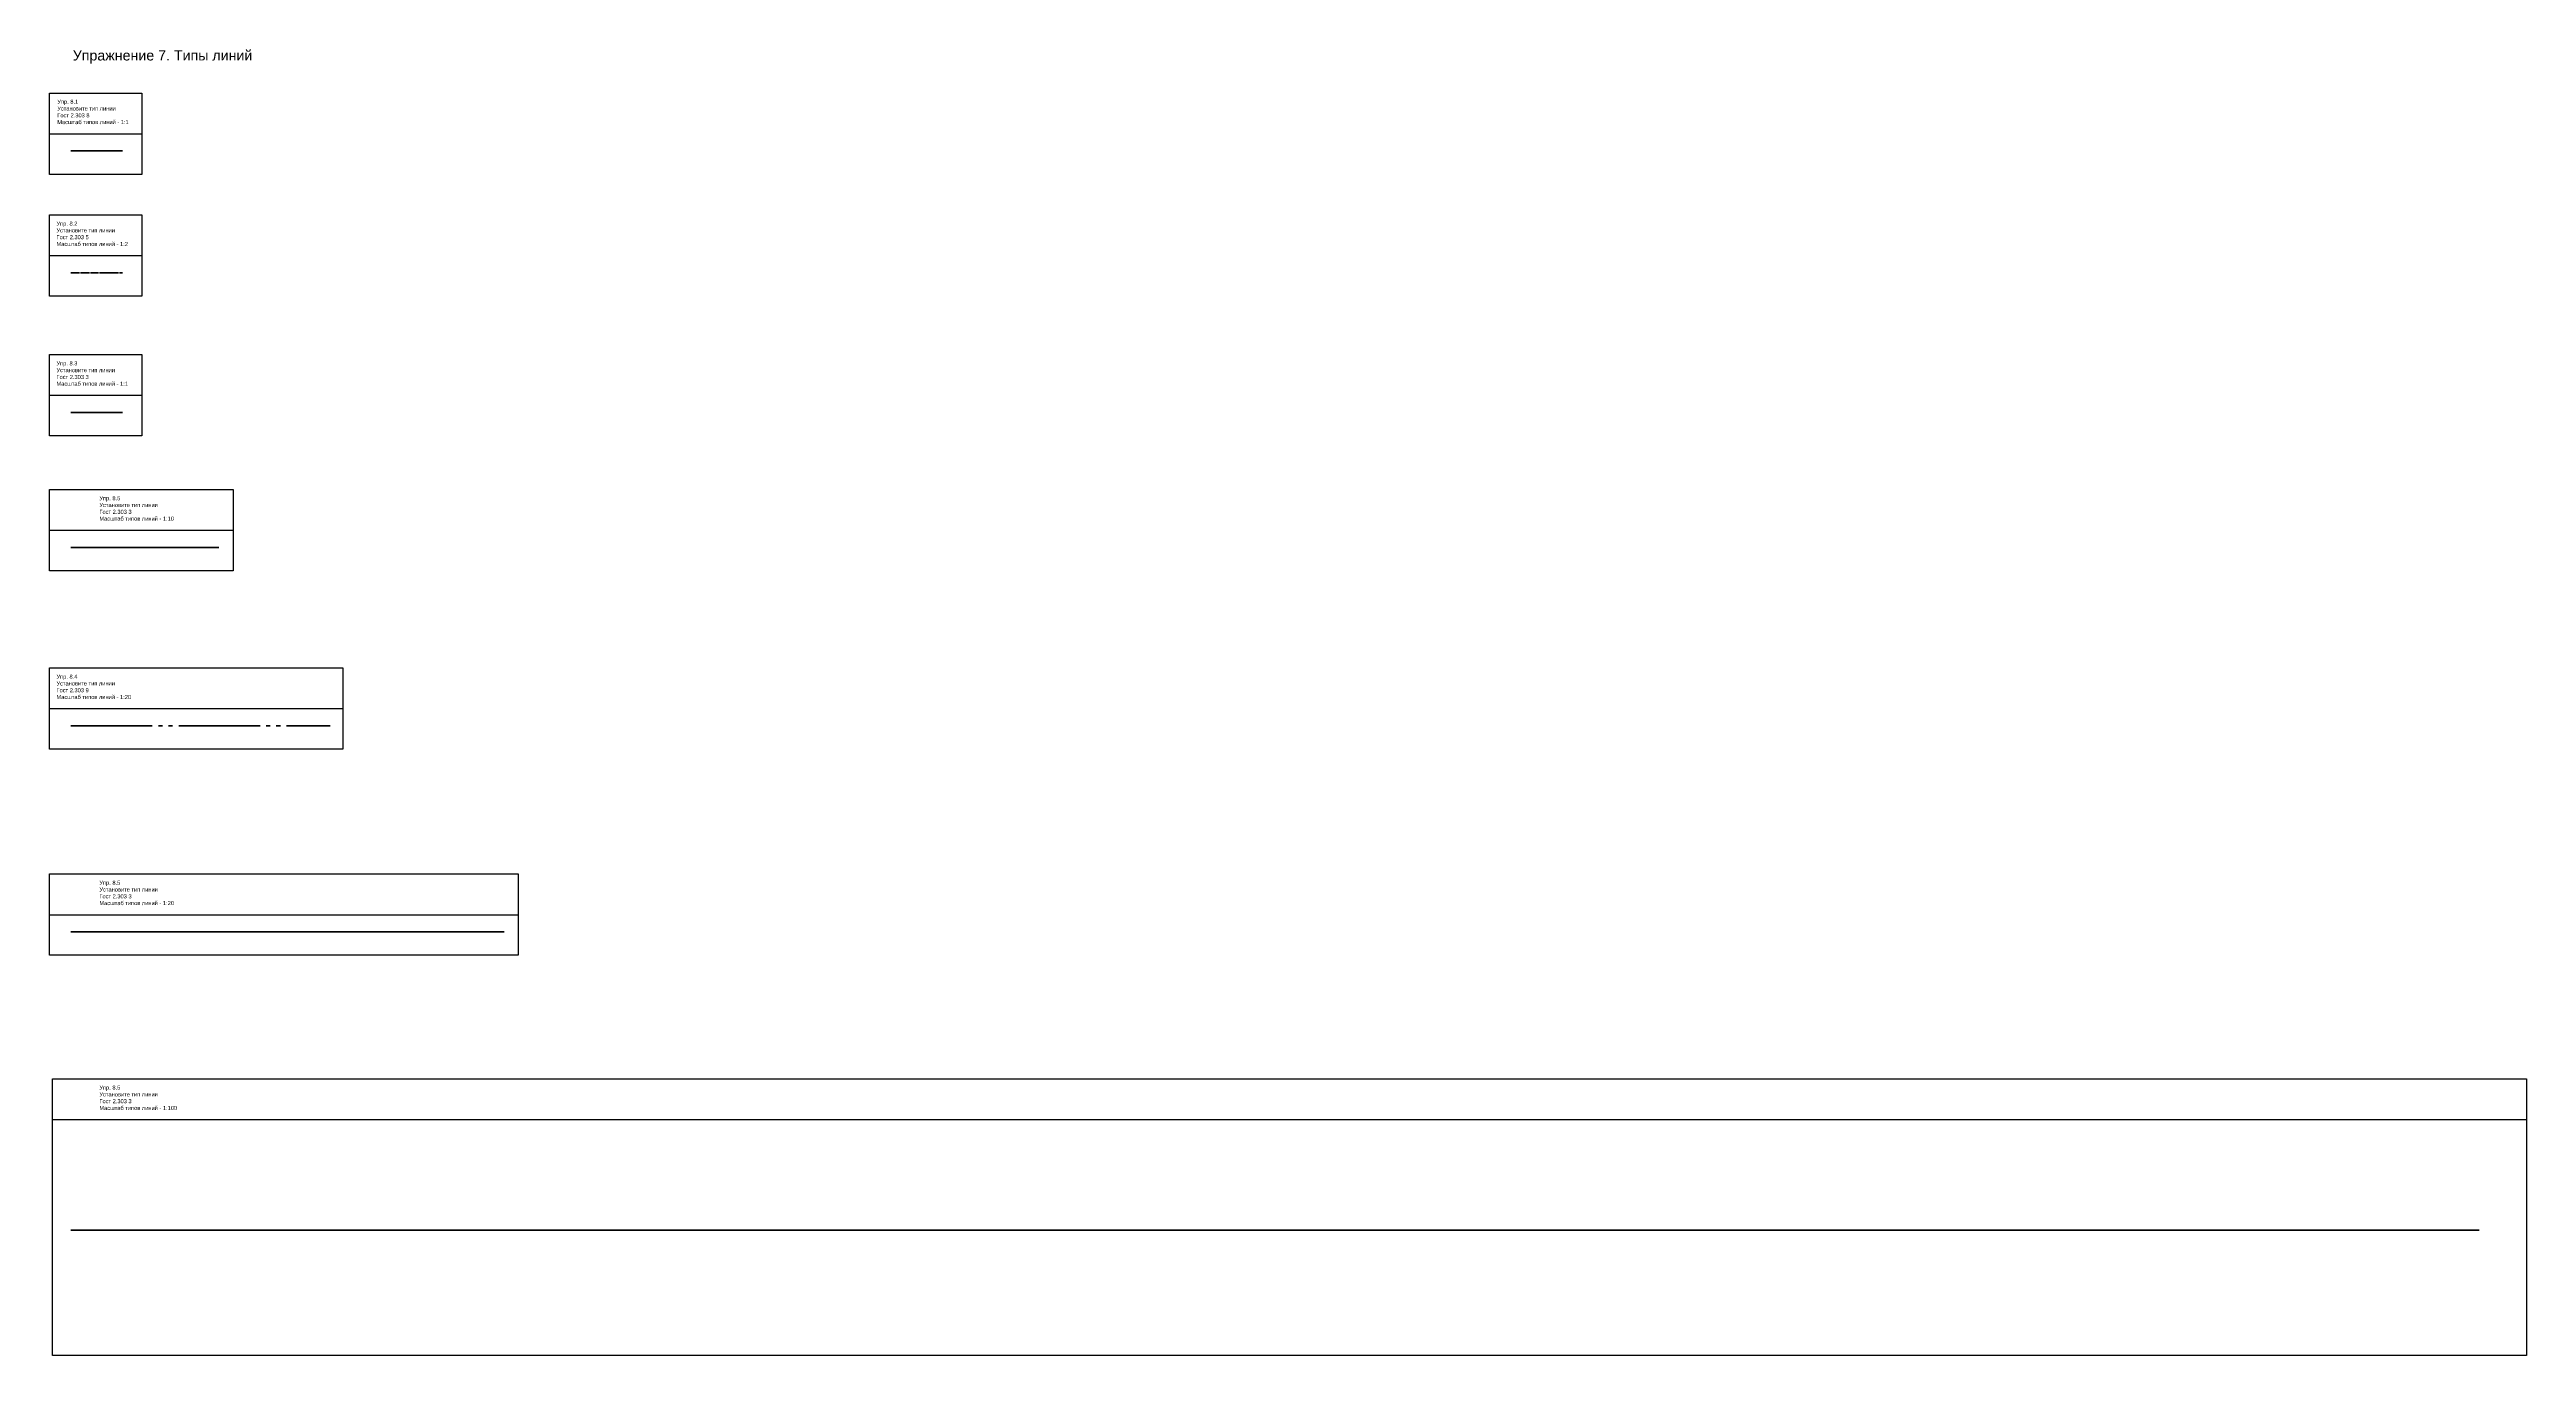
# Model space of a CAD drawing. Header units: millimetres. Extents: x 6241 to 18421, y 36980 to 43400.
import ezdxf

# ---------------------------------------------------------------- set-up
doc = ezdxf.new("R2010")
doc.units = ezdxf.units.MM
doc.linetypes.add('ГОСТ 2.303 5', pattern=[24, 20, -1.5, 1, -1.5])
doc.linetypes.add('ГОСТ 2.303 9', pattern=[26.5, 20, -1.5, 1, -1.5, 1, -1.5])
doc.styles.get("Standard").update_dxf_attribs({"font": ''})
doc.styles.add('ГОСТ 2.304', font='CS_Gost2304.shx')
doc.styles.get('Standard').set_extended_font_data('Arial')
doc.linetypes.add('ГОСТ 2.303 3', pattern='A,0.001,[1,GOST 2.303-68.shx,S=1,R=0,X=0,Y=0],-26', length=26.001)
doc.linetypes.add('ГОСТ 2.303 8', pattern='A,40,[2,GOST 2.303-68.shx,S=1,R=0,X=0,Y=0],-8', length=48)

msp = doc.modelspace()

# ---------------------------------------------------------------- linework, layer by layer
at = {"ltscale": 100}
for p, q in [((6241, 42986), (6695, 42986)), ((6241, 42387), (6695, 42387)), ((6241, 41700), (6695, 41700)), ((6241, 41037), (7143, 41037)), ((6241, 40160), (7683, 40160)), ((6241, 39147), (8546, 39147)), ((6256, 38140), (18421, 38140))]:
    msp.add_line(p, q, dxfattribs=at)
at = {"color": 6, "linetype": 'ГОСТ 2.303 8', "lineweight": 70}
msp.add_line((6346, 42901), (6599, 42901), dxfattribs=at)
at = {"color": 6, "linetype": 'ГОСТ 2.303 5', "lineweight": 70, "ltscale": 2}
msp.add_line((6346, 42302), (6599, 42302), dxfattribs=at)
at = {"color": 6, "linetype": 'ГОСТ 2.303 3', "lineweight": 70}
msp.add_line((6346, 41615), (6599, 41615), dxfattribs=at)
at = {"color": 6, "linetype": 'ГОСТ 2.303 3', "lineweight": 70, "ltscale": 10}
msp.add_line((6346, 40952), (7074, 40952), dxfattribs=at)
at = {"color": 6, "linetype": 'ГОСТ 2.303 9', "lineweight": 70, "ltscale": 20}
msp.add_line((6346, 40075), (7621, 40075), dxfattribs=at)
at = {"color": 6, "linetype": 'ГОСТ 2.303 3', "lineweight": 70, "ltscale": 20}
msp.add_line((6346, 39062), (8477, 39062), dxfattribs=at)
at = {"color": 6, "linetype": 'ГОСТ 2.303 3', "lineweight": 70, "ltscale": 100}
msp.add_line((6346, 37596), (18189, 37596), dxfattribs=at)
at = {"ltscale": 100}
for points in [[(6241, 43185), (6695, 43185), (6695, 42786), (6241, 42786)], [(6241, 42587), (6695, 42587), (6695, 42187), (6241, 42187)], [(6241, 41900), (6695, 41900), (6695, 41501), (6241, 41501)], [(6241, 41237), (7143, 41237), (7143, 40837), (6241, 40837)], [(6241, 40360), (7683, 40360), (7683, 39961), (6241, 39961)], [(6241, 39347), (8546, 39347), (8546, 38948), (6241, 38948)], [(6256, 38340), (18421, 38340), (18421, 36980), (6256, 36980)]]:
    msp.add_lwpolyline(points, close=True, dxfattribs=at)

# ---------------------------------------------------------------- texts
at = {"insert": (6355, 43396), "char_height": 50, "width": 2503.91, "attachment_point": 1, "style": 'ГОСТ 2.304'}
msp.add_mtext('{\\fArial|b0|i0|c0|p34;Упражнение 7. Типы линий}', dxfattribs=at)
at = {"char_height": 20, "width": 415.28, "attachment_point": 1}
for s, insert in [('Упр. 8.1\\P{\\fArial|b0|i0|c0|p34;Установите тип линии\\PГост 2.303 8\\PМасштаб типов линий - 1:1\\P}', (6279, 43153)), ('Упр. 8.2\\P{\\fArial|b0|i0|c0|p34;Установите тип линии\\PГост 2.303 5\\PМасштаб типов линий - 1:2\\P}', (6275, 42554)), ('Упр. 8.3\\P{\\fArial|b0|i0|c0|p34;Установите тип линии\\PГост 2.303 3\\PМасштаб типов линий - 1:1\\P}', (6275, 41867)), ('Упр. 8.5\\P{\\fArial|b0|i0|c0|p34;Установите тип линии\\PГост 2.303 3\\PМасштаб типов линий - 1:10\\P}', (6486, 41204)), ('Упр. 8.4\\P{\\fArial|b0|i0|c0|p34;Установите тип линии\\PГост 2.303 9\\PМасштаб типов линий - 1:20}', (6275, 40327)), ('Упр. 8.5\\P{\\fArial|b0|i0|c0|p34;Установите тип линии\\PГост 2.303 3\\PМасштаб типов линий - 1:20\\P}', (6486, 39314)), ('Упр. 8.5\\P{\\fArial|b0|i0|c0|p34;Установите тип линии\\PГост 2.303 3\\PМасштаб типов линий - 1:100\\P}', (6486, 38307))]:
    msp.add_mtext(s, dxfattribs=dict(at, insert=insert))

doc.saveas('drawing.dxf')
